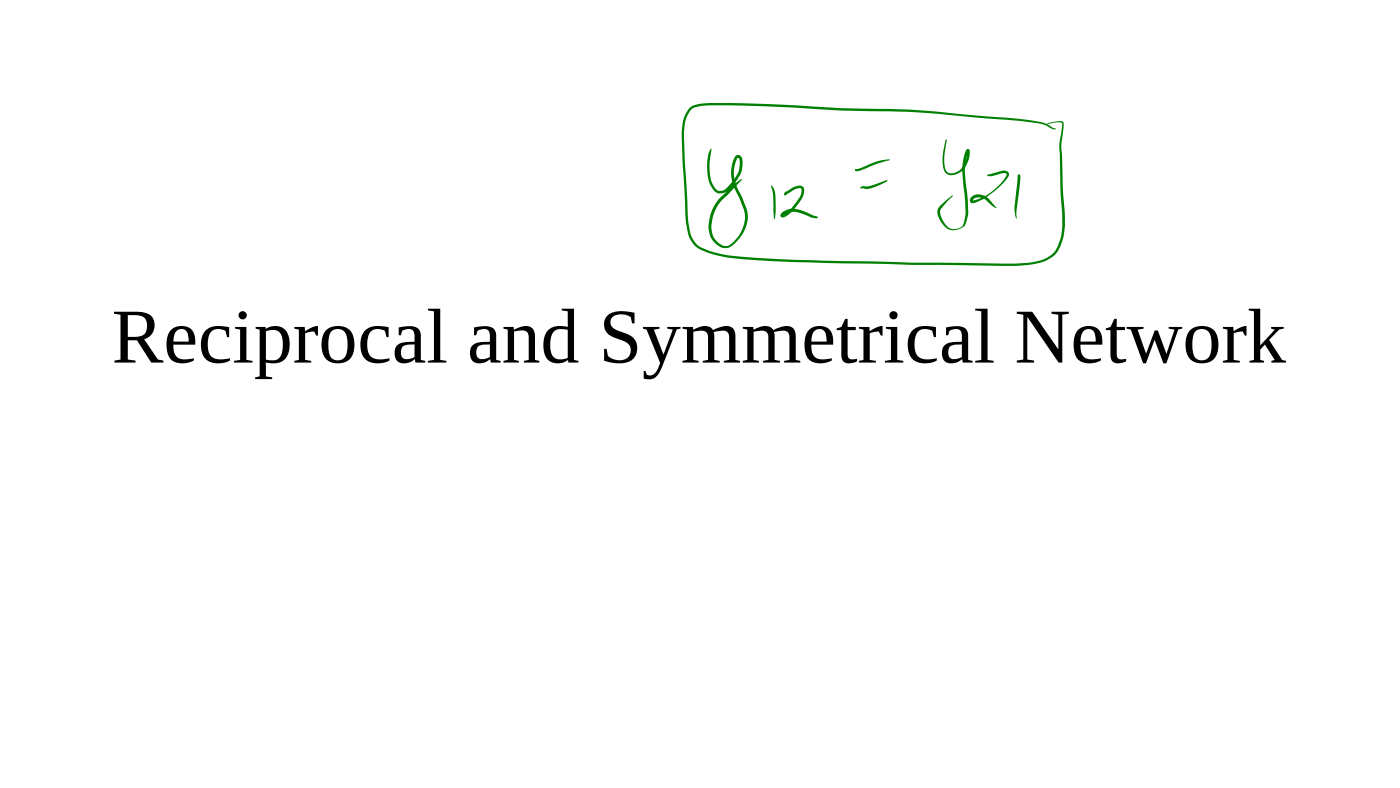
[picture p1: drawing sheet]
<svg xmlns="http://www.w3.org/2000/svg" width="280mm" height="158mm" viewBox="0 0 280 158" stroke-linecap="round" stroke-linejoin="round" font-family="sans-serif">
<defs><g id="words">
<text font-size="15.5" x="22.3" y="72.5">Reciprocal and Symmetrical Network</text>
</g></defs>
<g fill="#008000">
<path d="M142.2 29.7h.1a13.4 13.4 0 0 0 .1 6.9l.3 .6a1.48 1.48 0 0 0 1.3 1 1.48 1.48 0 0 0 1.4-.7l1-1a5.1 5.1 0 0 0 1.5-4.5l-.1-.4h-.3a6.6 6.6 0 0 0 .4 6.8l1.4 3.4a7.1 7.1 0 0 1-3.1 7.5 2.44 2.44 0 0 1-3.2-.7 4.3 4.3 0 0 1-1.3-3.7 8.5 8.5 0 0 1 3.3-6.3 14 14 0 0 1 3.3-2.8l.1 .1-3.7 3.8a7.6 7.6 0 0 0-2.1 7.5 2.94 2.94 0 0 0 2.8 2 6.6 6.6 0 0 0 3.4-7.2l-1.4-3.4a7 7 0 0 1-.2-7.5 .93 .93 0 0 1 1 .1 .93 .93 0 0 1 .3 1 5.7 5.7 0 0 1-1.7 4.6l-1 1.1a2.06 2.06 0 0 1-2.1 .8 2.06 2.06 0 0 1-1.6-1.6 10.3 10.3 0 0 1-.1-7z"/>
<path d="M154.2 37.2l.2-.1 .3 .5 .4 1.3v3.4l-.2 1.5-.2-1.5-.1-3.6z"/>
<path d="M157 38.4l.1-.1 .2 .1-.1 .6h-.2l-.2-.2z"/>
<path d="M156.9 38.7h.2l.1 .3h-.3z"/>
<path d="M157.2 38.4l1.2-.8a1.97 1.97 0 0 1 2.1-.3 1.56 1.56 0 0 1 .1 1.9 9 9 0 0 1-3.8 4.2 .51 .51 0 0 1-.7-.2 .51 .51 0 0 1 .3-.7 3.7 3.7 0 0 1 3.8-.5l3.2 1.2 .2 .2-.3 .2a4 4 0 0 1-2.1-.6l-1.1-.4a3.1 3.1 0 0 0-3.4 .4l-.2-.1h.1a8.3 8.3 0 0 0 3.6-4l.1-.9-.1-.4a1.63 1.63 0 0 0-1.6 .4l-1.6 1-.2-.2z"/>
<path d="M171 33.9h.2l.1 .2h-.2z"/>
<path d="M171 34l.1-.1 .2 .1-.2 .2z"/>
<path d="M171 34l1.7-.6a11.9 11.9 0 0 1 5.2-1.6v.2a23.1 23.1 0 0 0-5.4 1.9l-.8 .3a.54 .54 0 0 1-.7-.2z"/>
<path d="M172.2 37.3l.4-.1a3.1 3.1 0 0 0 2.1-.2l2.6-1 .2 .1-2.3 1.2a2.76 2.76 0 0 1-2.5 .3l-.6 .1-.1-.2z"/>
<path d="M189.1 28l.1-.1 .2 .1-.4 2.4a5 5 0 0 0 .4 4 2.56 2.56 0 0 0 3.4-1.5l.2-.4a4.1 4.1 0 0 0 .4-2.3l.3 .1a9.7 9.7 0 0 0-.7 5.1l.6 4.5 .1 2.7-.3 1.1a2.69 2.69 0 0 1-3.4 2.2 4.3 4.3 0 0 1-2.5-4l.1-.3a8.4 8.4 0 0 1 2.9-2.6l.1 .2-1 .9-1.2 1.4-.4 .7a4.5 4.5 0 0 0 1.9 3.4 2.08 2.08 0 0 0 3.1-2l.1-1-.4-5a14.1 14.1 0 0 1 .3-7l.1-.3a.44 .44 0 0 1 .3-.5 .44 .44 0 0 1 .5 .4 4.4 4.4 0 0 1-2.8 4.7 1.73 1.73 0 0 1-2.5-1.7v-2.3z"/>
<path d="M197.5 34.9l2.8-.7a.95 .95 0 0 1 1-.1 .95 .95 0 0 1 .5 .9 13.3 13.3 0 0 1-7.3 5.6 .8 .8 0 0 1-.5-.8 .8 .8 0 0 1 .6-.7 2.78 2.78 0 0 1 3.1 .6l1.6 1.8-.1 .1-.8-.5-1.1-1a2.17 2.17 0 0 0-2.4-.5l-.3 .4a10.2 10.2 0 0 0 6.7-5.2l-.7-.2-2.5 .6h-.6z"/>
<path d="M203.7 34.9l.2 .1v.3h-.3z"/>
<path d="M203.6 35a.36 .36 0 0 1 .4 0 .36 .36 0 0 1 .1 .4l-.8 6.6v1.7l-.3-.9-.1-1.2z"/>
<path d="M138 21.5a6 6 0 0 1 4-.9 309.8 309.8 0 0 1 26.2 1l9.2 .2a124.3 124.3 0 0 1 14.1 1l11.4 .9 4.2 .5a7.2 7.2 0 0 1 3.7 1.4l.4 .2h-.6l-1.6-.8-2-.4-4.2-.5-7.9-.6a171.4 171.4 0 0 0-22.4-1.3l-9.3-.4a206.9 206.9 0 0 0-22-.7l-.9 .1a3 3 0 0 0-3.1 2.4l-.3 1.4-.1 2.1 .8 17.1a7.2 7.2 0 0 0 1.4 4.2l.2 .3a8.1 8.1 0 0 0 4.3 1.9l1.4 .3a172.6 172.6 0 0 0 19.7 1.2l18 .4 20.6 .2a12.1 12.1 0 0 0 7-1.7 8.2 8.2 0 0 0 2.3-6.5l-.4-7.4-.1-6.2a9.1 9.1 0 0 1 .2-4l.2-2.3-1.1-.1-1.8 .3v-.1l2.4-.5 .6 .1 .2 .3-.4 5 .5 10.6a21.1 21.1 0 0 1-.1 7.3 5.8 5.8 0 0 1-3.3 4.5 17.2 17.2 0 0 1-6.6 1.2l-7.1-.1a1027.7 1027.7 0 0 1-44.7-1.1 29.2 29.2 0 0 1-10.2-1.8 5.2 5.2 0 0 1-3.5-5l-.2-2.4-.7-13.3a13.6 13.6 0 0 1 .6-6.5z"/>
<circle cx="203.8" cy="35.1" r=".22"/>
</g>
<use href="#words"/>
</svg>
